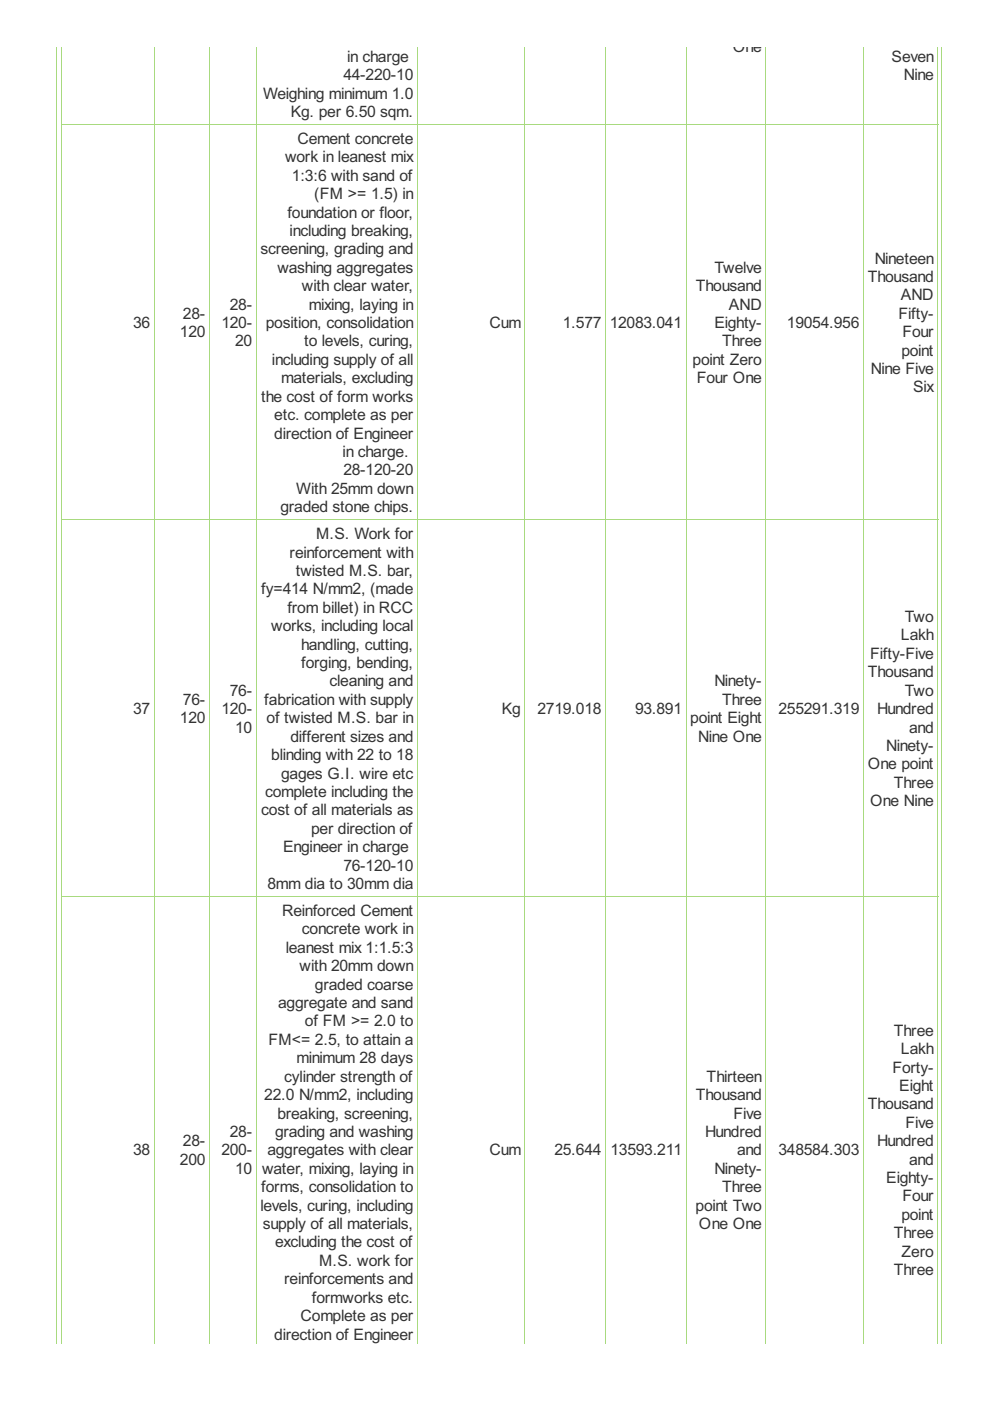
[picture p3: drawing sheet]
<svg xmlns="http://www.w3.org/2000/svg" width="210mm" height="297mm" viewBox="0 0 210 297" stroke-linecap="round" stroke-linejoin="round" font-family="sans-serif">
<defs><g id="words">
<g font-size="3.7" fill="#333">
<text x="155.4" y="11.1">One</text>
<text x="72.8" y="17">44-220-10</text>
<text x="73.6" y="13.1">in charge</text>
<text x="189" y="13.1">Seven</text>
<text x="191.6" y="17">Nine</text>
<text x="55.8" y="20.9">Weighing minimum 1.0</text>
<text x="61.6" y="24.8">Kg. per 6.50 sqm.</text>
<text x="60.4" y="34.4">work in leanest mix</text>
<text x="63.1" y="30.5">Cement concrete</text>
<text x="61.9" y="38.3">1:3:6 with sand of</text>
<text x="60.9" y="46.1">foundation or floor,</text>
<text x="66.6" y="42.2">(FM &gt;= 1.5) in</text>
<text x="55.2" y="53.9">screening, grading and</text>
<text x="61.4" y="50">including breaking,</text>
<text x="58.8" y="57.8">washing aggregates</text>
<text x="151.5" y="57.8">Twelve</text>
<text x="184" y="59.8">Thousand</text>
<text x="185.5" y="55.9">Nineteen</text>
<text x="48.7" y="65.6">28-</text>
<text x="64" y="61.7">with clear water,</text>
<text x="65.5" y="65.6">mixing, laying in</text>
<text x="147.5" y="61.7">Thousand</text>
<text x="154.5" y="65.6">AND</text>
<text x="191" y="63.7">AND</text>
<text x="28.2" y="69.5">36</text>
<text x="38.1" y="71.5">120</text>
<text x="38.8" y="67.6">28-</text>
<text x="46.9" y="69.5">120-</text>
<text x="56.4" y="69.5">position, consolidation</text>
<text x="103.8" y="69.5">Cum</text>
<text x="119.3" y="69.5">1.577</text>
<text x="129.3" y="69.5">12083.041</text>
<text x="151.5" y="69.5">Eighty-</text>
<text x="166.9" y="69.5">19054.956</text>
<text x="190.5" y="67.6">Fifty-</text>
<text x="191.3" y="71.5">Four</text>
<text x="49.9" y="73.5">20</text>
<text x="57.7" y="77.4">including supply of all</text>
<text x="64.5" y="73.5">to levels, curing,</text>
<text x="146.8" y="77.4">point Zero</text>
<text x="153.1" y="73.5">Three</text>
<text x="191.1" y="75.4">point</text>
<text x="59.6" y="81.3">materials, excluding</text>
<text x="147.7" y="81.3">Four One</text>
<text x="184.7" y="79.3">Nine Five</text>
<text x="193.6" y="83.2">Six</text>
<text x="55.4" y="85.2">the cost of form works</text>
<text x="58.2" y="89.1">etc. complete as per</text>
<text x="58.2" y="93">direction of Engineer</text>
<text x="72.6" y="96.9">in charge.</text>
<text x="72.8" y="100.8">28-120-20</text>
<text x="62.8" y="104.7">With 25mm down</text>
<text x="59.5" y="108.6">graded stone chips.</text>
<text x="61.4" y="118.2">reinforcement with</text>
<text x="67" y="114.3">M.S. Work for</text>
<text x="62.7" y="122.1">twisted M.S. bar,</text>
<text x="55.4" y="126">fy=414 N/mm2, (made</text>
<text x="60.9" y="129.9">from billet) in RCC</text>
<text x="191.8" y="131.9">Two</text>
<text x="57.5" y="133.8">works, including local</text>
<text x="63.9" y="137.7">handling, cutting,</text>
<text x="191" y="135.8">Lakh</text>
<text x="63.9" y="141.6">forging, bending,</text>
<text x="184" y="143.6">Thousand</text>
<text x="184.5" y="139.7">Fifty-Five</text>
<text x="38.8" y="149.4">76-</text>
<text x="48.7" y="147.5">76-</text>
<text x="56" y="149.4">fabrication with supply</text>
<text x="69.9" y="145.5">cleaning and</text>
<text x="151.5" y="145.5">Ninety-</text>
<text x="153.1" y="149.4">Three</text>
<text x="191.8" y="147.5">Two</text>
<text x="28.2" y="151.4">37</text>
<text x="38.1" y="153.4">120</text>
<text x="46.9" y="151.4">120-</text>
<text x="49.9" y="155.3">10</text>
<text x="56.5" y="153.4">of twisted M.S. bar in</text>
<text x="106.4" y="151.4">Kg</text>
<text x="114" y="151.4">2719.018</text>
<text x="134.6" y="151.4">93.891</text>
<text x="146.4" y="153.4">point Eight</text>
<text x="165.1" y="151.4">255291.319</text>
<text x="186" y="151.4">Hundred</text>
<text x="192.7" y="155.3">and</text>
<text x="57.5" y="161.2">blinding with 22 to 18</text>
<text x="61.6" y="157.3">different sizes and</text>
<text x="148" y="157.3">Nine One</text>
<text x="187.9" y="159.2">Ninety-</text>
<text x="59.6" y="165.1">gages G.I. wire etc</text>
<text x="184" y="163.1">One point</text>
<text x="189.5" y="167">Three</text>
<text x="55.4" y="172.9">cost of all materials as</text>
<text x="56.2" y="169">complete including the</text>
<text x="184.5" y="170.9">One Nine</text>
<text x="66" y="176.8">per direction of</text>
<text x="60" y="180.7">Engineer in charge</text>
<text x="72.8" y="184.6">76-120-10</text>
<text x="56.7" y="188.5">8mm dia to 30mm dia</text>
<text x="59.8" y="194.2">Reinforced Cement</text>
<text x="60.6" y="202">leanest mix 1:1.5:3</text>
<text x="64" y="198.1">concrete work in</text>
<text x="63.5" y="205.9">with 20mm down</text>
<text x="66.8" y="209.8">graded coarse</text>
<text x="59" y="213.7">aggregate and sand</text>
<text x="56.9" y="221.5">FM&lt;= 2.5, to attain a</text>
<text x="64.7" y="217.6">of FM &gt;= 2.0 to</text>
<text x="189.5" y="219.6">Three</text>
<text x="62.9" y="225.4">minimum 28 days</text>
<text x="189.2" y="227.4">Forty-</text>
<text x="191" y="223.5">Lakh</text>
<text x="56" y="233.3">22.0 N/mm2, including</text>
<text x="60.3" y="229.3">cylinder strength of</text>
<text x="147.5" y="233.3">Thousand</text>
<text x="149.8" y="229.3">Thirteen</text>
<text x="190.7" y="231.3">Eight</text>
<text x="58.8" y="237.2">breaking, screening,</text>
<text x="155.5" y="237.2">Five</text>
<text x="184" y="235.2">Thousand</text>
<text x="192" y="239.1">Five</text>
<text x="28.2" y="245">38</text>
<text x="38.8" y="243">28-</text>
<text x="46.9" y="245">200-</text>
<text x="48.7" y="241.1">28-</text>
<text x="56.7" y="245">aggregates with clear</text>
<text x="58.3" y="241.1">grading and washing</text>
<text x="103.8" y="245">Cum</text>
<text x="117.6" y="245">25.644</text>
<text x="129.4" y="245">13593.211</text>
<text x="149.5" y="241.1">Hundred</text>
<text x="156.3" y="245">and</text>
<text x="165.1" y="245">348584.303</text>
<text x="186" y="243">Hundred</text>
<text x="38.1" y="246.9">200</text>
<text x="49.9" y="248.9">10</text>
<text x="55.6" y="248.9">water, mixing, laying in</text>
<text x="151.5" y="248.9">Ninety-</text>
<text x="187.9" y="250.8">Eighty-</text>
<text x="192.7" y="246.9">and</text>
<text x="55.2" y="256.7">levels, curing, including</text>
<text x="55.4" y="252.8">forms, consolidation to</text>
<text x="147.5" y="256.7">point Two</text>
<text x="153.1" y="252.8">Three</text>
<text x="191.3" y="254.7">Four</text>
<text x="55.7" y="260.6">supply of all materials,</text>
<text x="148.2" y="260.6">One One</text>
<text x="189.5" y="262.5">Three</text>
<text x="191.1" y="258.6">point</text>
<text x="58.3" y="264.5">excluding the cost of</text>
<text x="67.7" y="268.4">M.S. work for</text>
<text x="191.2" y="266.4">Zero</text>
<text x="60.3" y="272.3">reinforcements and</text>
<text x="189.5" y="270.4">Three</text>
<text x="63.7" y="280.1">Complete as per</text>
<text x="66.1" y="276.2">formworks etc.</text>
<text x="58.2" y="284">direction of Engineer</text>
</g>
</g></defs>
<g fill="none" stroke="#a8da7f" stroke-width=".21">
<path d="M12 9.9v275M13 9.9v275M32.7 9.9v275M44.4 9.9v275M54.3 9.9v275M88.5 9.9v275M111.3 9.9v275M128.4 9.9v275M145.5 9.9v275M162.4 9.9v275M183 9.9v275M198.8 9.9v275"/>
<path d="M199.6 9.9v275M12.9 26.3h186M12.9 110.1h186M12.9 190h186"/>
</g>
<use href="#words"/>
</svg>
